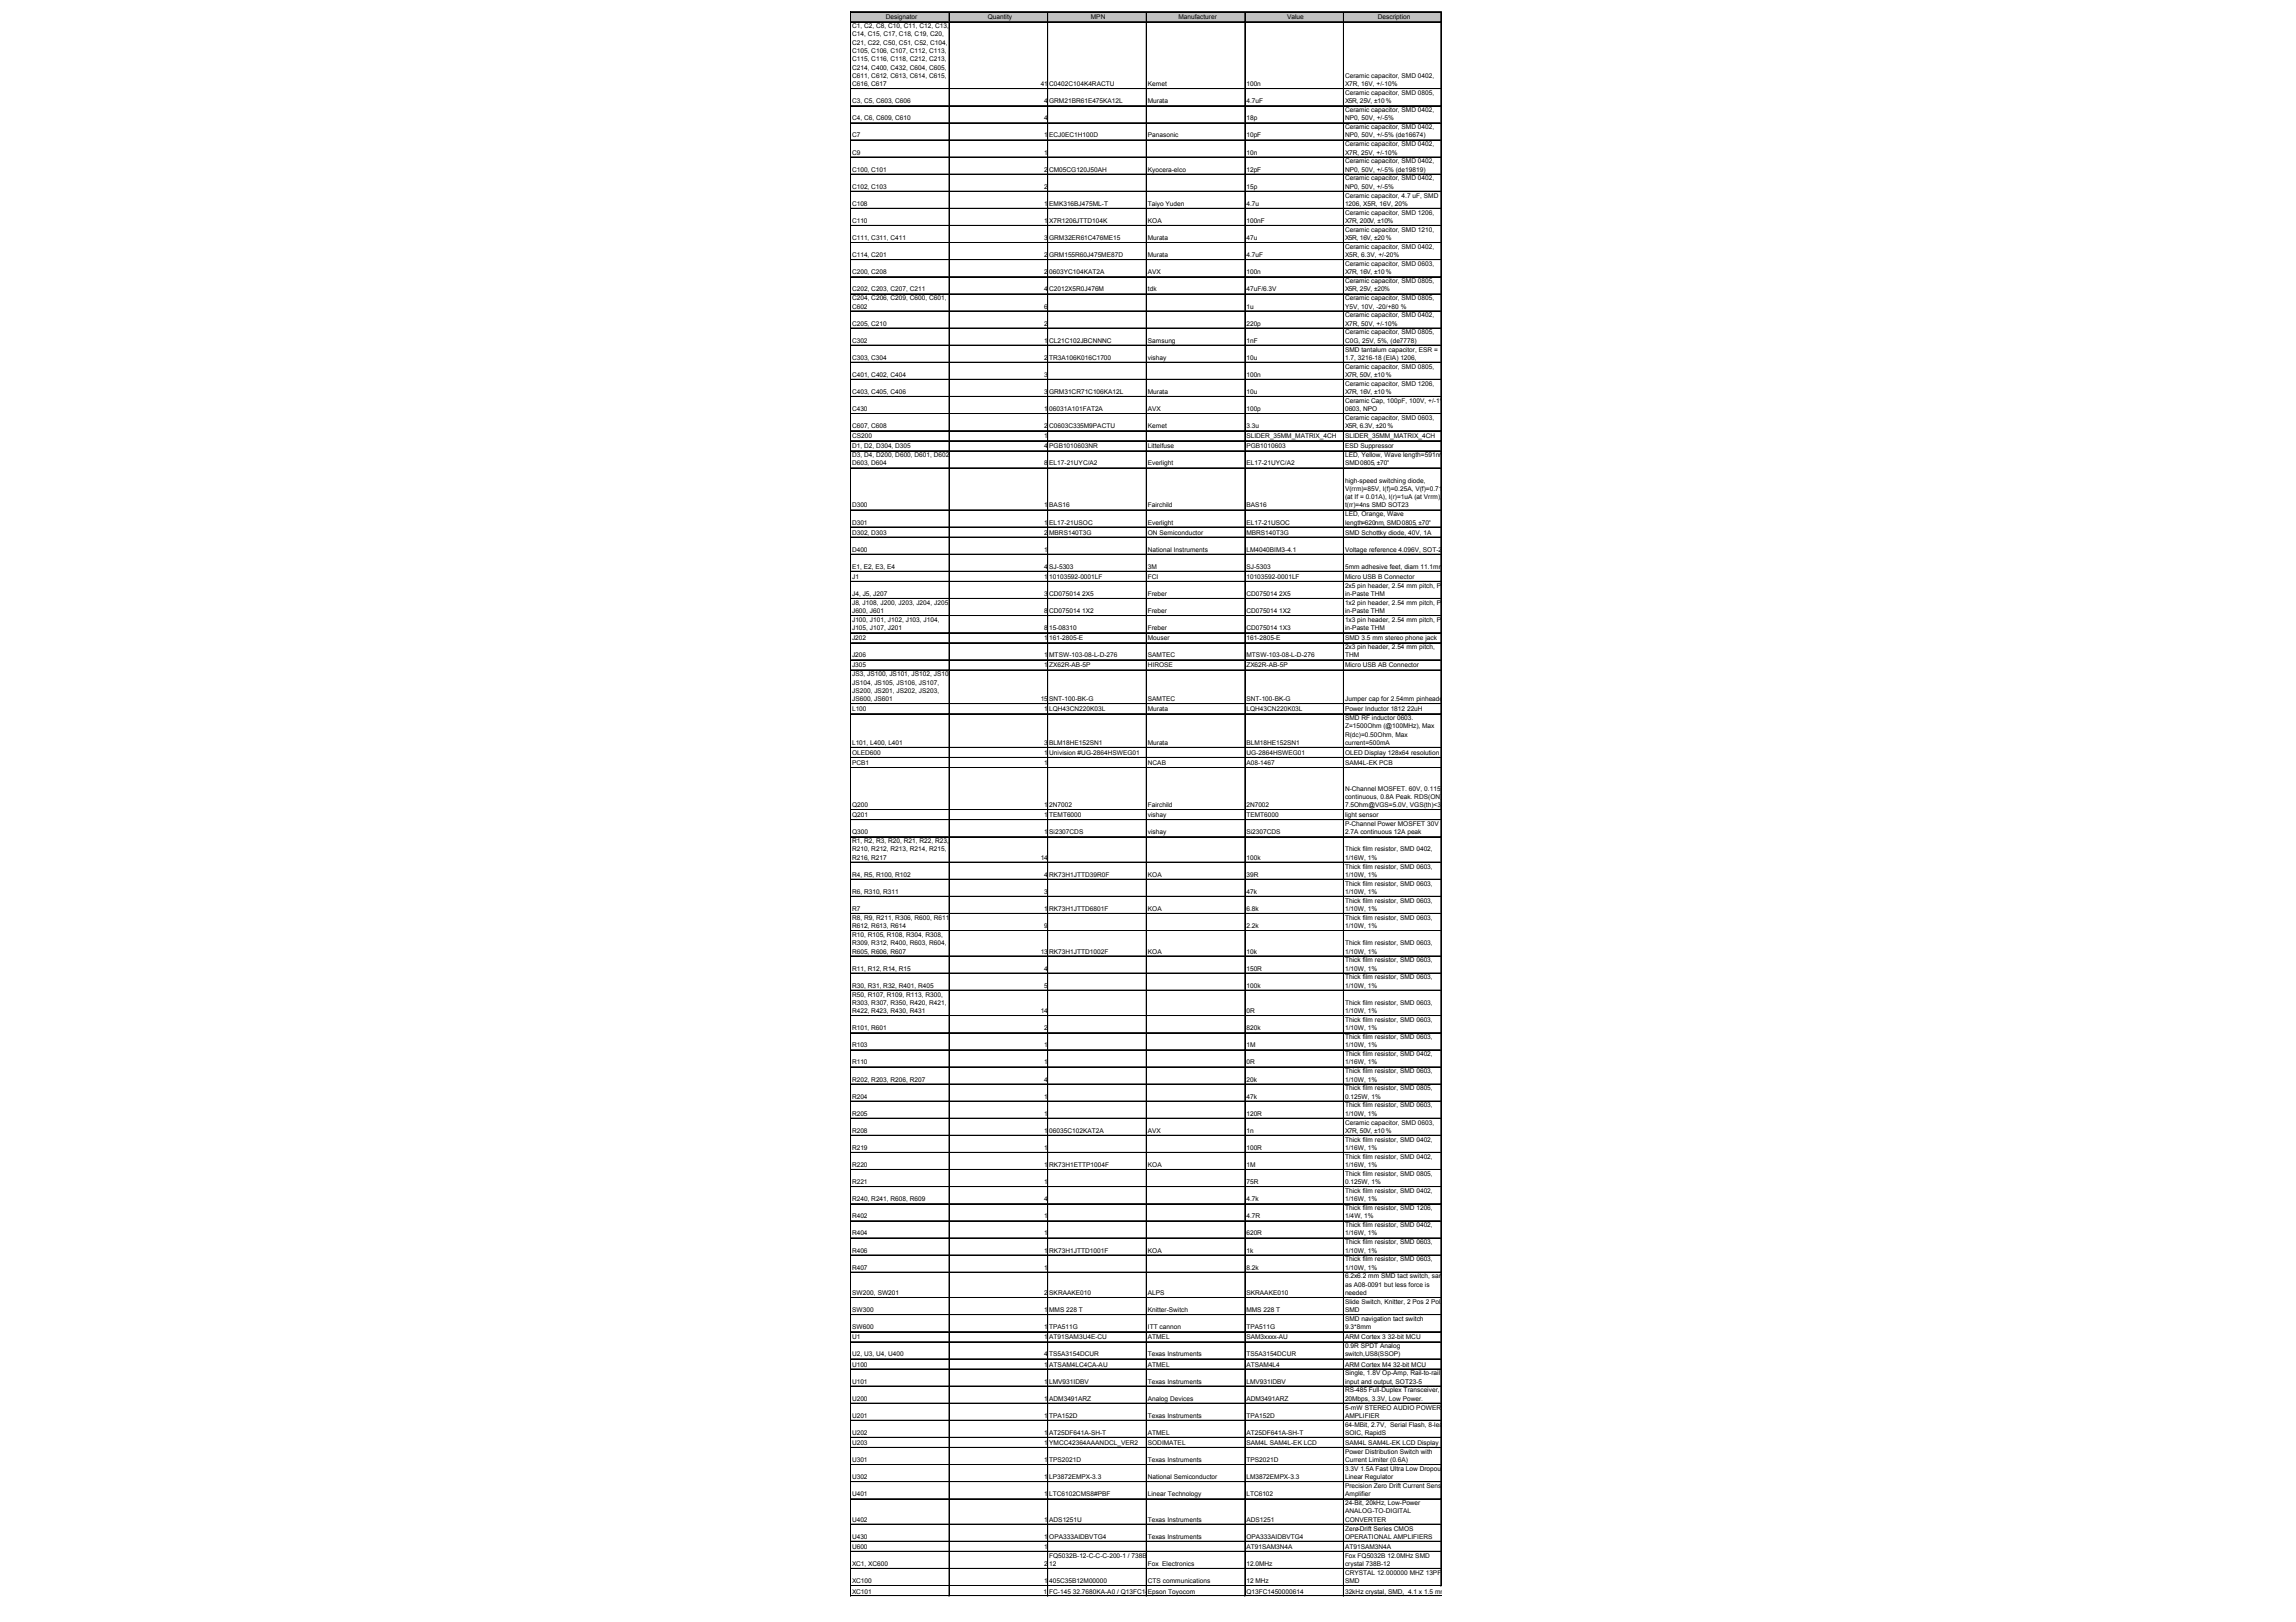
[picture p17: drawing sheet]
<svg xmlns="http://www.w3.org/2000/svg" width="297mm" height="210mm" viewBox="0 0 297 210" stroke-linecap="round" stroke-linejoin="round" font-family="sans-serif">
<defs><g id="words">
<g font-size=".8">
<text x="110.2" y="3.6">C1, C2, C8, C10, C11, C12, C13,</text>
<text x="110.2" y="4.7">C14, C15, C17, C18, C19, C20,</text>
<text x="110.2" y="5.8">C21, C22, C50, C51, C52, C104,</text>
<text x="114.6" y="2.5">Designator</text>
<text x="127.8" y="2.5">Quantity</text>
<text x="141.1" y="2.5">MPN</text>
<text x="152.5" y="2.5">Manufacturer</text>
<text x="166.5" y="2.5">Value</text>
<text x="178.2" y="2.5">Description</text>
<text x="110.2" y="6.9">C105, C106, C107, C112, C113,</text>
<text x="110.2" y="7.9">C115, C116, C118, C212, C213,</text>
<text x="110.2" y="9">C214, C400, C432, C604, C605,</text>
<text x="110.2" y="10.1">C611, C612, C613, C614, C615,</text>
<text x="110.2" y="11.2">C616, C617</text>
<text x="134.6" y="11.2">41</text>
<text x="135.7" y="11.2">C0402C104K4RACTU</text>
<text x="148.5" y="11.2">Kemet</text>
<text x="161.3" y="11.2">100n</text>
<text x="174" y="10.1">Ceramic capacitor, SMD 0402,</text>
<text x="174" y="11.2">X7R, 16V, +/-10%</text>
<text x="110.2" y="13.4">C3, C5, C603, C606</text>
<text x="110.2" y="15.6">C4, C6, C609, C610</text>
<text x="110.2" y="17.8">C7</text>
<text x="135.1" y="13.4">4</text>
<text x="135.1" y="15.6">4</text>
<text x="135.1" y="17.8">1</text>
<text x="135.7" y="13.4">GRM21BR61E475KA12L</text>
<text x="135.7" y="17.8">ECJ0EC1H100D</text>
<text x="148.5" y="13.4">Murata</text>
<text x="148.5" y="17.8">Panasonic</text>
<text x="161.3" y="13.4">4.7uF</text>
<text x="161.3" y="15.6">18p</text>
<text x="161.3" y="17.8">10pF</text>
<text x="174" y="12.3">Ceramic capacitor, SMD 0805,</text>
<text x="174" y="13.4">X5R, 25V, ±10%</text>
<text x="174" y="14.5">Ceramic capacitor, SMD 0402,</text>
<text x="174" y="15.6">NP0, 50V, +/-5%</text>
<text x="174" y="16.7">Ceramic capacitor, SMD 0402,</text>
<text x="174" y="17.8">NP0, 50V, +/-5% (de16674)</text>
<text x="110.2" y="20">C9</text>
<text x="110.2" y="22.2">C100, C101</text>
<text x="135.1" y="20">1</text>
<text x="135.1" y="22.2">2</text>
<text x="135.7" y="22.2">CM05CG120J50AH</text>
<text x="148.5" y="22.2">Kyocera-elco</text>
<text x="161.3" y="20">10n</text>
<text x="161.3" y="22.2">12pF</text>
<text x="174" y="18.9">Ceramic capacitor, SMD 0402,</text>
<text x="174" y="20">X7R, 25V, +/-10%</text>
<text x="174" y="21.1">Ceramic capacitor, SMD 0402,</text>
<text x="174" y="22.2">NP0, 50V, +/-5% (de19819)</text>
<text x="174" y="23.4">Ceramic capacitor, SMD 0402,</text>
<text x="110.2" y="24.4">C102, C103</text>
<text x="110.2" y="26.6">C108</text>
<text x="110.2" y="28.9">C110</text>
<text x="135.1" y="24.4">2</text>
<text x="135.1" y="26.6">1</text>
<text x="135.1" y="28.9">1</text>
<text x="135.7" y="26.6">EMK316BJ475ML-T</text>
<text x="135.7" y="28.9">X7R1206JTTD104K</text>
<text x="148.5" y="26.6">Taiyo Yuden</text>
<text x="148.5" y="28.9">KOA</text>
<text x="161.3" y="24.4">15p</text>
<text x="161.3" y="26.6">4.7u</text>
<text x="161.3" y="28.9">100nF</text>
<text x="174" y="24.4">NP0, 50V, +/-5%</text>
<text x="174" y="25.6">Ceramic capacitor, 4.7 uF, SMD</text>
<text x="174" y="26.6">1206, X5R, 16V, 20%</text>
<text x="174" y="27.8">Ceramic capacitor, SMD 1206,</text>
<text x="174" y="28.9">X7R, 200V, ±10%</text>
<text x="174" y="30">Ceramic capacitor, SMD 1210,</text>
<text x="110.2" y="31.1">C111, C311, C411</text>
<text x="110.2" y="33.3">C114, C201</text>
<text x="110.2" y="35.5">C200, C208</text>
<text x="135.1" y="31.1">3</text>
<text x="135.1" y="33.3">2</text>
<text x="135.1" y="35.5">2</text>
<text x="135.7" y="31.1">GRM32ER61C476ME15</text>
<text x="135.7" y="33.3">GRM155R60J475ME87D</text>
<text x="135.7" y="35.5">0603YC104KAT2A</text>
<text x="148.5" y="31.1">Murata</text>
<text x="148.5" y="33.3">Murata</text>
<text x="148.5" y="35.5">AVX</text>
<text x="161.3" y="31.1">47u</text>
<text x="161.3" y="33.3">4.7uF</text>
<text x="161.3" y="35.5">100n</text>
<text x="174" y="31.1">X5R, 16V, ±20%</text>
<text x="174" y="32.2">Ceramic capacitor, SMD 0402,</text>
<text x="174" y="33.3">X5R, 6.3V, +/-20%</text>
<text x="174" y="34.4">Ceramic capacitor, SMD 0603,</text>
<text x="174" y="35.5">X7R, 16V, ±10%</text>
<text x="110.2" y="37.7">C202, C203, C207, C211</text>
<text x="110.2" y="38.9">C204, C206, C209, C600, C601,</text>
<text x="110.2" y="39.9">C602</text>
<text x="135.1" y="37.7">4</text>
<text x="135.1" y="39.9">6</text>
<text x="135.7" y="37.7">C2012X5R0J476M</text>
<text x="148.5" y="37.7">tdk</text>
<text x="161.3" y="37.7">47uF/6.3V</text>
<text x="161.3" y="39.9">1u</text>
<text x="174" y="36.6">Ceramic capacitor, SMD 0805,</text>
<text x="174" y="37.7">X5R, 25V, ±20%</text>
<text x="174" y="38.9">Ceramic capacitor, SMD 0805,</text>
<text x="174" y="39.9">Y5V, 10V, -20/+80 %</text>
<text x="174" y="41.1">Ceramic capacitor, SMD 0402,</text>
<text x="110.2" y="42.1">C205, C210</text>
<text x="110.2" y="44.4">C302</text>
<text x="110.2" y="46.6">C303, C304</text>
<text x="135.1" y="42.1">2</text>
<text x="135.1" y="44.4">1</text>
<text x="135.1" y="46.6">2</text>
<text x="135.7" y="44.4">CL21C102JBCNNNC</text>
<text x="135.7" y="46.6">TR3A106K016C1700</text>
<text x="148.5" y="44.4">Samsung</text>
<text x="148.5" y="46.6">vishay</text>
<text x="161.3" y="42.1">220p</text>
<text x="161.3" y="44.4">1nF</text>
<text x="161.3" y="46.6">10u</text>
<text x="174" y="42.1">X7R, 50V, +/-10%</text>
<text x="174" y="43.3">Ceramic capacitor, SMD 0805,</text>
<text x="174" y="44.4">C0G, 25V, 5%, (de7778)</text>
<text x="174" y="45.5">SMD tantalum capacitor, ESR =</text>
<text x="174" y="46.6">1.7, 3216-18 (EIA) 1206,</text>
<text x="174" y="47.7">Ceramic capacitor, SMD 0805,</text>
<text x="110.2" y="48.8">C401, C402, C404</text>
<text x="110.2" y="51">C403, C405, C406</text>
<text x="110.2" y="53.2">C430</text>
<text x="135.1" y="48.8">3</text>
<text x="135.1" y="51">3</text>
<text x="135.1" y="53.2">1</text>
<text x="135.7" y="51">GRM31CR71C106KA12L</text>
<text x="135.7" y="53.2">06031A101FAT2A</text>
<text x="148.5" y="51">Murata</text>
<text x="148.5" y="53.2">AVX</text>
<text x="161.3" y="48.8">100n</text>
<text x="161.3" y="51">10u</text>
<text x="161.3" y="53.2">100p</text>
<text x="174" y="48.8">X7R, 50V, ±10%</text>
<text x="174" y="49.9">Ceramic capacitor, SMD 1206,</text>
<text x="174" y="51">X7R, 16V, ±10%</text>
<text x="174" y="52.1">Ceramic Cap, 100pF, 100V, +/-1%,</text>
<text x="174" y="53.2">0603, NPO</text>
<text x="110.2" y="55.4">C607, C608</text>
<text x="110.2" y="56.7">CS200</text>
<text x="110.2" y="58">D1, D2, D304, D305</text>
<text x="110.2" y="59.2">D3, D4, D200, D600, D601, D602,</text>
<text x="135.1" y="55.4">2</text>
<text x="135.1" y="56.7">1</text>
<text x="135.1" y="58">4</text>
<text x="135.7" y="55.4">C0603C335M9PACTU</text>
<text x="135.7" y="58">PGB1010603NR</text>
<text x="148.5" y="55.4">Kemet</text>
<text x="148.5" y="58">Littelfuse</text>
<text x="161.3" y="55.4">3.3u</text>
<text x="161.3" y="56.7">SLIDER_35MM_MATRIX_4CH</text>
<text x="161.3" y="58">PGB1010603</text>
<text x="174" y="54.3">Ceramic capacitor, SMD 0603,</text>
<text x="174" y="55.4">X5R, 6.3V, ±20%</text>
<text x="174" y="56.7">SLIDER_35MM_MATRIX_4CH</text>
<text x="174" y="58">ESD Suppressor</text>
<text x="174" y="59.2">LED, Yellow, Wave length=591nm,</text>
<text x="110.2" y="60.2">D603, D604</text>
<text x="110.2" y="65.7">D300</text>
<text x="135.1" y="60.2">8</text>
<text x="135.1" y="65.7">1</text>
<text x="135.7" y="60.2">EL17-21UYC/A2</text>
<text x="135.7" y="65.7">BAS16</text>
<text x="148.5" y="60.2">Everlight</text>
<text x="148.5" y="65.7">Fairchild</text>
<text x="161.3" y="60.2">EL17-21UYC/A2</text>
<text x="161.3" y="65.7">BAS16</text>
<text x="174" y="60.2">SMD0805, ±70°</text>
<text x="174" y="62.5">high-speed switching diode,</text>
<text x="174" y="63.5">V(rrm)=85V, I(f)=0.25A, V(f)=0.71V</text>
<text x="174" y="64.6">(at If = 0.01A), I(r)=1uA (at Vrrm),</text>
<text x="174" y="65.7">t(rr)=4ns SMD SOT23</text>
<text x="110.2" y="67.9">D301</text>
<text x="110.2" y="69.2">D302, D303</text>
<text x="110.2" y="71.4">D400</text>
<text x="135.1" y="67.9">1</text>
<text x="135.1" y="69.2">2</text>
<text x="135.1" y="71.4">1</text>
<text x="135.7" y="67.9">EL17-21USOC</text>
<text x="135.7" y="69.2">MBRS140T3G</text>
<text x="148.5" y="67.9">Everlight</text>
<text x="148.5" y="69.2">ON Semiconductor</text>
<text x="148.5" y="71.4">National Instruments</text>
<text x="161.3" y="67.9">EL17-21USOC</text>
<text x="161.3" y="69.2">MBRS140T3G</text>
<text x="161.3" y="71.4">LM4040BIM3-4.1</text>
<text x="174" y="66.8">LED, Orange, Wave</text>
<text x="174" y="67.9">length=620nm, SMD0805, ±70°</text>
<text x="174" y="69.2">SMD Schottky diode, 40V, 1A</text>
<text x="174" y="71.4">Voltage reference 4.096V, SOT-23</text>
<text x="110.2" y="73.6">E1, E2, E3, E4</text>
<text x="110.2" y="74.9">J1</text>
<text x="110.2" y="77.1">J4, J5, J207</text>
<text x="135.1" y="73.6">4</text>
<text x="135.1" y="74.9">1</text>
<text x="135.1" y="77.1">3</text>
<text x="135.7" y="73.6">SJ-5303</text>
<text x="135.7" y="74.9">10103592-0001LF</text>
<text x="135.7" y="77.1">CD075014 2X5</text>
<text x="148.5" y="73.6">3M</text>
<text x="148.5" y="74.9">FCI</text>
<text x="148.5" y="77.1">Freber</text>
<text x="161.3" y="73.6">SJ-5303</text>
<text x="161.3" y="74.9">10103592-0001LF</text>
<text x="161.3" y="77.1">CD075014 2X5</text>
<text x="174" y="73.6">5mm adhesive feet, diam 11.1mm</text>
<text x="174" y="74.9">Micro USB B Connector</text>
<text x="174" y="76.1">2x5 pin header, 2.54 mm pitch, Pin-</text>
<text x="174" y="77.1">in-Paste THM</text>
<text x="110.2" y="78.3">J8, J108, J200, J203, J204, J205,</text>
<text x="110.2" y="79.3">J600, J601</text>
<text x="110.2" y="80.5">J100, J101, J102, J103, J104,</text>
<text x="110.2" y="81.6">J105, J107, J201</text>
<text x="110.2" y="82.9">J202</text>
<text x="135.1" y="79.3">8</text>
<text x="135.1" y="81.6">8</text>
<text x="135.1" y="82.9">1</text>
<text x="135.7" y="79.3">CD075014 1X2</text>
<text x="135.7" y="81.6">15-08310</text>
<text x="135.7" y="82.9">161-2805-E</text>
<text x="148.5" y="79.3">Freber</text>
<text x="148.5" y="81.6">Freber</text>
<text x="148.5" y="82.9">Mouser</text>
<text x="161.3" y="79.3">CD075014 1X2</text>
<text x="161.3" y="81.6">CD075014 1X3</text>
<text x="161.3" y="82.9">161-2805-E</text>
<text x="174" y="78.3">1x2 pin header, 2.54 mm pitch, Pin-</text>
<text x="174" y="79.3">in-Paste THM</text>
<text x="174" y="80.5">1x3 pin header, 2.54 mm pitch, Pin-</text>
<text x="174" y="81.6">in-Paste THM</text>
<text x="174" y="82.9">SMD 3.5 mm stereo phone jack</text>
<text x="110.2" y="85.1">J206</text>
<text x="110.2" y="86.4">J305</text>
<text x="110.2" y="87.5">JS3, JS100, JS101, JS102, JS103,</text>
<text x="110.2" y="88.6">JS104, JS105, JS106, JS107,</text>
<text x="110.2" y="89.7">JS200, JS201, JS202, JS203,</text>
<text x="135.1" y="85.1">1</text>
<text x="135.1" y="86.4">1</text>
<text x="135.7" y="85.1">MTSW-103-08-L-D-276</text>
<text x="135.7" y="86.4">ZX62R-AB-5P</text>
<text x="148.5" y="85.1">SAMTEC</text>
<text x="148.5" y="86.4">HIROSE</text>
<text x="161.3" y="85.1">MTSW-103-08-L-D-276</text>
<text x="161.3" y="86.4">ZX62R-AB-5P</text>
<text x="174" y="84">2x3 pin header, 2.54 mm pitch,</text>
<text x="174" y="85.1">THM</text>
<text x="174" y="86.4">Micro USB AB Connector</text>
<text x="110.2" y="90.7">JS600, JS601</text>
<text x="110.2" y="92">L100</text>
<text x="134.6" y="90.7">15</text>
<text x="135.1" y="92">1</text>
<text x="135.7" y="90.7">SNT-100-BK-G</text>
<text x="135.7" y="92">LQH43CN220K03L</text>
<text x="148.5" y="90.7">SAMTEC</text>
<text x="148.5" y="92">Murata</text>
<text x="161.3" y="90.7">SNT-100-BK-G</text>
<text x="161.3" y="92">LQH43CN220K03L</text>
<text x="174" y="90.7">Jumper cap for 2.54mm pinheader</text>
<text x="174" y="92">Power Inductor 1812 22uH</text>
<text x="174" y="93.2">SMD RF inductor 0603.</text>
<text x="174" y="94.3">Z=1500Ohm (@100MHz), Max</text>
<text x="174" y="95.3">R(dc)=0.50Ohm, Max</text>
<text x="110.2" y="96.4">L101, L400, L401</text>
<text x="110.2" y="97.7">OLED600</text>
<text x="110.2" y="99">PCB1</text>
<text x="135.1" y="96.4">3</text>
<text x="135.1" y="97.7">1</text>
<text x="135.1" y="99">1</text>
<text x="135.7" y="96.4">BLM18HE152SN1</text>
<text x="135.7" y="97.7">Univision #UG-2864HSWEG01</text>
<text x="148.5" y="96.4">Murata</text>
<text x="148.5" y="99">NCAB</text>
<text x="161.3" y="96.4">BLM18HE152SN1</text>
<text x="161.3" y="97.7">UG-2864HSWEG01</text>
<text x="161.3" y="99">A08-1467</text>
<text x="174" y="96.4">current=500mA</text>
<text x="174" y="97.7">OLED Display 128x64 resolution</text>
<text x="174" y="99">SAM4L-EK PCB</text>
<text x="110.2" y="104.5">Q200</text>
<text x="110.2" y="105.8">Q201</text>
<text x="110.2" y="108">Q300</text>
<text x="135.1" y="104.5">1</text>
<text x="135.1" y="105.8">1</text>
<text x="135.1" y="108">1</text>
<text x="135.7" y="104.5">2N7002</text>
<text x="135.7" y="105.8">TEMT6000</text>
<text x="135.7" y="108">Si2307CDS</text>
<text x="148.5" y="104.5">Fairchild</text>
<text x="148.5" y="105.8">vishay</text>
<text x="148.5" y="108">vishay</text>
<text x="161.3" y="104.5">2N7002</text>
<text x="161.3" y="105.8">TEMT6000</text>
<text x="161.3" y="108">Si2307CDS</text>
<text x="174" y="102.3">N-Channel MOSFET. 60V, 0.115A</text>
<text x="174" y="103.4">continuous, 0.8A Peak. RDS(ON) =</text>
<text x="174" y="104.5">7.5Ohm@VGS=5.0V, VGS(th)&lt;3V</text>
<text x="174" y="105.8">light sensor</text>
<text x="174" y="106.9">P-Channel Power MOSFET 30V</text>
<text x="174" y="108">2.7A continuous 12A peak</text>
<text x="110.2" y="109.1">R1, R2, R3, R20, R21, R22, R23,</text>
<text x="110.2" y="110.2">R210, R212, R213, R214, R215,</text>
<text x="110.2" y="111.3">R216, R217</text>
<text x="110.2" y="113.5">R4, R5, R100, R102</text>
<text x="134.6" y="111.3">14</text>
<text x="135.1" y="113.5">4</text>
<text x="135.7" y="113.5">RK73H1JTTD39R0F</text>
<text x="148.5" y="113.5">KOA</text>
<text x="161.3" y="111.3">100k</text>
<text x="161.3" y="113.5">39R</text>
<text x="174" y="110.2">Thick film resistor, SMD 0402,</text>
<text x="174" y="111.3">1/16W, 1%</text>
<text x="174" y="112.4">Thick film resistor, SMD 0603,</text>
<text x="174" y="113.5">1/10W, 1%</text>
<text x="110.2" y="115.7">R6, R310, R311</text>
<text x="110.2" y="117.9">R7</text>
<text x="110.2" y="119">R8, R9, R211, R306, R600, R611,</text>
<text x="135.1" y="115.7">3</text>
<text x="135.1" y="117.9">1</text>
<text x="135.7" y="117.9">RK73H1JTTD6801F</text>
<text x="148.5" y="117.9">KOA</text>
<text x="161.3" y="115.7">47k</text>
<text x="161.3" y="117.9">6.8k</text>
<text x="174" y="114.6">Thick film resistor, SMD 0603,</text>
<text x="174" y="115.7">1/10W, 1%</text>
<text x="174" y="116.8">Thick film resistor, SMD 0603,</text>
<text x="174" y="117.9">1/10W, 1%</text>
<text x="174" y="119">Thick film resistor, SMD 0603,</text>
<text x="110.2" y="120.1">R612, R613, R614</text>
<text x="110.2" y="121.2">R10, R105, R108, R304, R308,</text>
<text x="110.2" y="122.3">R309, R312, R400, R603, R604,</text>
<text x="110.2" y="123.4">R605, R606, R607</text>
<text x="110.2" y="125.6">R11, R12, R14, R15</text>
<text x="134.6" y="123.4">13</text>
<text x="135.1" y="120.1">9</text>
<text x="135.1" y="125.6">4</text>
<text x="135.7" y="123.4">RK73H1JTTD1002F</text>
<text x="148.5" y="123.4">KOA</text>
<text x="161.3" y="120.1">2.2k</text>
<text x="161.3" y="123.4">10k</text>
<text x="161.3" y="125.6">150R</text>
<text x="174" y="120.1">1/10W, 1%</text>
<text x="174" y="122.3">Thick film resistor, SMD 0603,</text>
<text x="174" y="123.4">1/10W, 1%</text>
<text x="174" y="124.5">Thick film resistor, SMD 0603,</text>
<text x="174" y="125.6">1/10W, 1%</text>
<text x="110.2" y="127.8">R30, R31, R32, R401, R405</text>
<text x="110.2" y="129">R50, R107, R109, R113, R300,</text>
<text x="110.2" y="130">R303, R307, R350, R420, R421,</text>
<text x="110.2" y="131.1">R422, R423, R430, R431</text>
<text x="134.6" y="131.1">14</text>
<text x="135.1" y="127.8">5</text>
<text x="161.3" y="127.8">100k</text>
<text x="161.3" y="131.1">0R</text>
<text x="174" y="126.7">Thick film resistor, SMD 0603,</text>
<text x="174" y="127.8">1/10W, 1%</text>
<text x="174" y="130">Thick film resistor, SMD 0603,</text>
<text x="174" y="131.1">1/10W, 1%</text>
<text x="110.2" y="133.3">R101, R601</text>
<text x="110.2" y="135.5">R103</text>
<text x="110.2" y="137.8">R110</text>
<text x="135.1" y="133.3">2</text>
<text x="135.1" y="135.5">1</text>
<text x="135.1" y="137.8">1</text>
<text x="161.3" y="133.3">820k</text>
<text x="161.3" y="135.5">1M</text>
<text x="161.3" y="137.8">0R</text>
<text x="174" y="132.3">Thick film resistor, SMD 0603,</text>
<text x="174" y="133.3">1/10W, 1%</text>
<text x="174" y="134.5">Thick film resistor, SMD 0603,</text>
<text x="174" y="135.5">1/10W, 1%</text>
<text x="174" y="136.7">Thick film resistor, SMD 0402,</text>
<text x="174" y="137.8">1/16W, 1%</text>
<text x="110.2" y="140">R202, R203, R206, R207</text>
<text x="110.2" y="142.2">R204</text>
<text x="135.1" y="140">4</text>
<text x="135.1" y="142.2">1</text>
<text x="161.3" y="140">20k</text>
<text x="161.3" y="142.2">47k</text>
<text x="174" y="138.9">Thick film resistor, SMD 0603,</text>
<text x="174" y="140">1/10W, 1%</text>
<text x="174" y="141.1">Thick film resistor, SMD 0805,</text>
<text x="174" y="142.2">0.125W, 1%</text>
<text x="174" y="143.3">Thick film resistor, SMD 0603,</text>
<text x="110.2" y="144.4">R205</text>
<text x="110.2" y="146.6">R208</text>
<text x="110.2" y="148.8">R219</text>
<text x="135.1" y="144.4">1</text>
<text x="135.1" y="146.6">1</text>
<text x="135.1" y="148.8">1</text>
<text x="135.7" y="146.6">06035C102KAT2A</text>
<text x="148.5" y="146.6">AVX</text>
<text x="161.3" y="144.4">120R</text>
<text x="161.3" y="146.6">1n</text>
<text x="161.3" y="148.8">100R</text>
<text x="174" y="144.4">1/10W, 1%</text>
<text x="174" y="145.5">Ceramic capacitor, SMD 0603,</text>
<text x="174" y="146.6">X7R, 50V, ±10%</text>
<text x="174" y="147.7">Thick film resistor, SMD 0402,</text>
<text x="174" y="148.8">1/16W, 1%</text>
<text x="174" y="150">Thick film resistor, SMD 0402,</text>
<text x="110.2" y="151">R220</text>
<text x="110.2" y="153.2">R221</text>
<text x="110.2" y="155.5">R240, R241, R608, R609</text>
<text x="135.1" y="151">1</text>
<text x="135.1" y="153.2">1</text>
<text x="135.1" y="155.5">4</text>
<text x="135.7" y="151">RK73H1ETTP1004F</text>
<text x="148.5" y="151">KOA</text>
<text x="161.3" y="151">1M</text>
<text x="161.3" y="153.2">75R</text>
<text x="161.3" y="155.5">4.7k</text>
<text x="174" y="151">1/16W, 1%</text>
<text x="174" y="152.2">Thick film resistor, SMD 0805,</text>
<text x="174" y="153.2">0.125W, 1%</text>
<text x="174" y="154.4">Thick film resistor, SMD 0402,</text>
<text x="174" y="155.5">1/16W, 1%</text>
<text x="110.2" y="157.7">R402</text>
<text x="110.2" y="159.9">R404</text>
<text x="135.1" y="157.7">1</text>
<text x="135.1" y="159.9">1</text>
<text x="161.3" y="157.7">4.7R</text>
<text x="161.3" y="159.9">620R</text>
<text x="174" y="156.6">Thick film resistor, SMD 1206,</text>
<text x="174" y="157.7">1/4W, 1%</text>
<text x="174" y="158.8">Thick film resistor, SMD 0402,</text>
<text x="174" y="159.9">1/16W, 1%</text>
<text x="174" y="161">Thick film resistor, SMD 0603,</text>
<text x="110.2" y="162.1">R406</text>
<text x="110.2" y="164.3">R407</text>
<text x="110.2" y="167.6">SW200, SW201</text>
<text x="135.1" y="162.1">1</text>
<text x="135.1" y="164.3">1</text>
<text x="135.1" y="167.6">2</text>
<text x="135.7" y="162.1">RK73H1JTTD1001F</text>
<text x="135.7" y="167.6">SKRAAKE010</text>
<text x="148.5" y="162.1">KOA</text>
<text x="148.5" y="167.6">ALPS</text>
<text x="161.3" y="162.1">1k</text>
<text x="161.3" y="164.3">8.2k</text>
<text x="161.3" y="167.6">SKRAAKE010</text>
<text x="174" y="162.1">1/10W, 1%</text>
<text x="174" y="163.2">Thick film resistor, SMD 0603,</text>
<text x="174" y="164.3">1/10W, 1%</text>
<text x="174" y="165.4">6.2x6.2 mm SMD tact switch, same</text>
<text x="174" y="166.5">as A08-0091 but less force is</text>
<text x="174" y="167.6">needed</text>
<text x="110.2" y="169.8">SW300</text>
<text x="110.2" y="172">SW600</text>
<text x="110.2" y="173.3">U1</text>
<text x="135.1" y="169.8">1</text>
<text x="135.1" y="172">1</text>
<text x="135.1" y="173.3">1</text>
<text x="135.7" y="169.8">MMS 228 T</text>
<text x="135.7" y="172">TPA511G</text>
<text x="135.7" y="173.3">AT91SAM3U4E-CU</text>
<text x="148.5" y="169.8">Knitter-Switch</text>
<text x="148.5" y="172">ITT cannon</text>
<text x="148.5" y="173.3">ATMEL</text>
<text x="161.3" y="169.8">MMS 228 T</text>
<text x="161.3" y="172">TPA511G</text>
<text x="161.3" y="173.3">SAM3xxxx-AU</text>
<text x="174" y="168.7">Slide Switch, Knitter, 2 Pos 2 Pol,</text>
<text x="174" y="169.8">SMD</text>
<text x="174" y="171">SMD navigation tact switch</text>
<text x="174" y="172">9.3*8mm</text>
<text x="174" y="173.3">ARM Cortex 3 32-bit MCU</text>
<text x="110.2" y="175.5">U2, U3, U4, U400</text>
<text x="110.2" y="176.8">U100</text>
<text x="110.2" y="179.1">U101</text>
<text x="135.1" y="175.5">4</text>
<text x="135.1" y="176.8">1</text>
<text x="135.1" y="179.1">1</text>
<text x="135.7" y="175.5">TS5A3154DCUR</text>
<text x="135.7" y="176.8">ATSAM4LC4CA-AU</text>
<text x="135.7" y="179.1">LMV931IDBV</text>
<text x="148.5" y="175.5">Texas Instruments</text>
<text x="148.5" y="176.8">ATMEL</text>
<text x="148.5" y="179.1">Texas Instruments</text>
<text x="161.3" y="175.5">TS5A3154DCUR</text>
<text x="161.3" y="176.8">ATSAM4L4</text>
<text x="161.3" y="179.1">LMV931IDBV</text>
<text x="174" y="174.5">0.9R SPDT Analog</text>
<text x="174" y="175.5">switch,US8(SSOP)</text>
<text x="174" y="176.8">ARM Cortex M4 32-bit MCU</text>
<text x="174" y="178">Single, 1.8V Op-Amp, Rail-to-rail</text>
<text x="174" y="179.1">input and output, SOT23-5</text>
<text x="110.2" y="181.3">U200</text>
<text x="110.2" y="183.5">U201</text>
<text x="110.2" y="185.7">U202</text>
<text x="135.1" y="181.3">1</text>
<text x="135.1" y="183.5">1</text>
<text x="135.1" y="185.7">1</text>
<text x="135.7" y="181.3">ADM3491ARZ</text>
<text x="135.7" y="183.5">TPA152D</text>
<text x="135.7" y="185.7">AT25DF641A-SH-T</text>
<text x="148.5" y="181.3">Analog Devices</text>
<text x="148.5" y="183.5">Texas Instruments</text>
<text x="148.5" y="185.7">ATMEL</text>
<text x="161.3" y="181.3">ADM3491ARZ</text>
<text x="161.3" y="183.5">TPA152D</text>
<text x="161.3" y="185.7">AT25DF641A-SH-T</text>
<text x="174" y="180.2">RS-485 Full-Duplex Transceiver,</text>
<text x="174" y="181.3">20Mbps, 3.3V, Low Power.</text>
<text x="174" y="182.4">5-mW STEREO AUDIO POWER</text>
<text x="174" y="183.5">AMPLIFIER</text>
<text x="174" y="184.6">64-MBit, 2.7V, Serial Flash, 8-lead</text>
<text x="174" y="185.7">SOIC, RapidS</text>
<text x="110.2" y="187">U203</text>
<text x="110.2" y="189.2">U301</text>
<text x="110.2" y="191.4">U302</text>
<text x="135.1" y="187">1</text>
<text x="135.1" y="189.2">1</text>
<text x="135.1" y="191.4">1</text>
<text x="135.7" y="187">YMCC42364AAANDCL_VER2</text>
<text x="135.7" y="189.2">TPS2021D</text>
<text x="135.7" y="191.4">LP3872EMPX-3.3</text>
<text x="148.5" y="187">SODIMATEL</text>
<text x="148.5" y="189.2">Texas Instruments</text>
<text x="148.5" y="191.4">National Semiconductor</text>
<text x="161.3" y="187">SAM4L SAM4L-EK LCD</text>
<text x="161.3" y="189.2">TPS2021D</text>
<text x="161.3" y="191.4">LM3872EMPX-3.3</text>
<text x="174" y="187">SAM4L SAM4L-EK LCD Display</text>
<text x="174" y="188.1">Power Distribution Switch with</text>
<text x="174" y="189.2">Current Limiter (0.6A)</text>
<text x="174" y="190.4">3.3V 1.5A Fast Ultra Low Dropout</text>
<text x="174" y="191.4">Linear Regulator</text>
<text x="110.2" y="193.6">U401</text>
<text x="110.2" y="196.9">U402</text>
<text x="135.1" y="193.6">1</text>
<text x="135.1" y="196.9">1</text>
<text x="135.7" y="193.6">LTC6102CMS8#PBF</text>
<text x="135.7" y="196.9">ADS1251U</text>
<text x="148.5" y="193.6">Linear Technology</text>
<text x="148.5" y="196.9">Texas Instruments</text>
<text x="161.3" y="193.6">LTC6102</text>
<text x="161.3" y="196.9">ADS1251</text>
<text x="174" y="192.6">Precision Zero Drift Current Sense</text>
<text x="174" y="193.6">Amplifier</text>
<text x="174" y="194.8">24-Bit, 20kHz, Low-Power</text>
<text x="174" y="195.9">ANALOG-TO-DIGITAL</text>
<text x="174" y="196.9">CONVERTER</text>
<text x="110.2" y="199.1">U430</text>
<text x="110.2" y="200.4">U600</text>
<text x="110.2" y="202.7">XC1, XC600</text>
<text x="135.1" y="199.1">1</text>
<text x="135.1" y="200.4">1</text>
<text x="135.1" y="202.7">2</text>
<text x="135.7" y="199.1">OPA333AIDBVTG4</text>
<text x="135.7" y="201.6">FQ5032B-12-C-C-C-200-1 / 738B-</text>
<text x="135.7" y="202.7">12</text>
<text x="148.5" y="199.1">Texas Instruments</text>
<text x="148.5" y="202.7">Fox Electronics</text>
<text x="161.3" y="199.1">OPA333AIDBVTG4</text>
<text x="161.3" y="200.4">AT91SAM3N4A</text>
<text x="161.3" y="202.7">12.0MHz</text>
<text x="174" y="198.1">Zerø-Drift Series CMOS</text>
<text x="174" y="199.1">OPERATIONAL AMPLIFIERS</text>
<text x="174" y="200.4">AT91SAM3N4A</text>
<text x="174" y="201.6">Fox FQ5032B 12.0MHz SMD</text>
<text x="174" y="202.7">crystal 738B-12</text>
<text x="174" y="203.8">CRYSTAL 12.000000 MHZ 13PF</text>
<text x="110.2" y="204.9">XC100</text>
<text x="110.2" y="206.2">XC101</text>
<text x="135" y="206.2">1</text>
<text x="135.1" y="204.9">1</text>
<text x="135.7" y="204.9">405C35B12M00000</text>
<text x="135.7" y="206.2">FC-145 32.7680KA-A0 / Q13FC1450000614</text>
<text x="148.5" y="204.9">CTS communications</text>
<text x="148.5" y="206.2">Epson Toyocom</text>
<text x="161.3" y="204.9">12 MHz</text>
<text x="161.3" y="206.2">Q13FC1450000614</text>
<text x="174" y="204.9">SMD</text>
<text x="174" y="206.2">32kHz crystal, SMD, 4.1 x 1.5 mm, FC-145</text>
</g>
</g></defs>
<path d="M110.1 1.6h76.4v1.3h-76.4z" fill="#c0c0c0"/>
<g fill="none" stroke="#000" stroke-width=".13">
<path d="M110 1.5v205.1M110.1 1.5v205.1M110.1 1.5h76.4M110.1 1.6h76.4M110.1 2.8h76.4M110.1 2.9h76.4M110.1 11.5h76.4M110.1 13.7h76.4M110.1 15.9h76.4M110.1 18.1h76.4M110.1 18.2h76.4M122.8 1.6v205"/>
<path d="M135.5 1.6v205M135.6 1.6v205M148.3 1.6v205M161 1.6v205M161.1 1.6v205M173.8 1.6v205M186.4 1.6v203.7M186.5 1.6v203.7M110.1 20.3h76.4M110.1 20.4h76.4M110.1 22.5h76.4M110.1 22.6h76.4"/>
<path d="M110.1 24.7h76.4M110.1 24.8h76.4M110.1 27h76.4M110.1 29.2h76.4M110.1 31.4h76.4M110.1 33.6h76.4M110.1 35.8h76.4M110.1 35.9h76.4M110.1 38h76.4M110.1 38.1h76.4M110.1 40.2h76.4M110.1 40.3h76.4"/>
<path d="M110.1 42.4h76.4M110.1 42.5h76.4M110.1 44.7h76.4M110.1 46.9h76.4M110.1 49.1h76.4M110.1 51.3h76.4M110.1 51.4h76.4M110.1 53.5h76.4M110.1 53.6h76.4M110.1 55.7h76.4M110.1 55.8h76.4M110.1 57h76.4"/>
<path d="M110.1 57.1h76.4M110.1 58.3h76.4M110.1 58.4h76.4M110.1 60.5h76.4M110.1 60.6h76.4M110.1 66h76.4M110.1 68.2h76.4M110.1 69.5h76.4M110.1 71.7h76.4M110.1 71.8h76.4M110.1 73.9h76.4M110.1 74h76.4"/>
<path d="M110.1 75.2h76.4M110.1 75.3h76.4M110.1 77.4h76.4M110.1 77.5h76.4M110.1 79.7h76.4M110.1 81.9h76.4M110.1 83.2h76.4M110.1 85.4h76.4M110.1 86.7h76.4M110.1 91.1h76.4M110.1 92.4h76.4M110.1 96.7h76.4"/>
<path d="M110.1 96.8h76.4M110.1 98h76.4M110.1 98.1h76.4M110.1 99.3h76.4M110.1 99.4h76.4M110.1 104.8h76.4M110.1 106.1h76.4M110.1 108.3h76.4M110.1 111.6h76.4M110.1 113.8h76.4M110.1 116h76.4M110.1 118.2h76.4"/>
<path d="M110.1 118.3h76.4M110.1 120.4h76.4M110.1 120.5h76.4M110.1 123.7h76.4M110.1 123.8h76.4M110.1 125.9h76.4M110.1 126h76.4M110.1 128.1h76.4M110.1 128.2h76.4M110.1 131.4h76.4M110.1 131.5h76.4M110.1 133.6h76.4"/>
<path d="M110.1 133.7h76.4M110.1 135.8h76.4M110.1 135.9h76.4M110.1 138.1h76.4M110.1 140.3h76.4M110.1 142.5h76.4M110.1 144.7h76.4M110.1 144.8h76.4M110.1 146.9h76.4M110.1 147h76.4M110.1 149.1h76.4M110.1 149.2h76.4"/>
<path d="M110.1 151.3h76.4M110.1 151.4h76.4M110.1 153.6h76.4M110.1 155.8h76.4M110.1 158h76.4M110.1 160.2h76.4M110.1 162.4h76.4M110.1 162.5h76.4M110.1 164.6h76.4M110.1 164.7h76.4M110.1 167.9h76.4M110.1 168h76.4"/>
<path d="M110.1 170.1h76.4M110.1 170.2h76.4M110.1 172.3h76.4M110.1 172.4h76.4M110.1 173.6h76.4M110.1 173.7h76.4M110.1 175.8h76.4M110.1 175.9h76.4M110.1 177.2h76.4M110.1 179.4h76.4M110.1 181.6h76.4M110.1 183.8h76.4"/>
<path d="M110.1 186h76.4M110.1 186.1h76.4M110.1 187.3h76.4M110.1 187.4h76.4M110.1 189.5h76.4M110.1 189.6h76.4M110.1 191.7h76.4M110.1 191.8h76.4M110.1 193.9h76.4M110.1 194h76.4M110.1 197.2h76.4M110.1 197.3h76.4"/>
<path d="M110.1 199.4h76.4M110.1 199.5h76.4M110.1 200.8h76.4M110.1 203h76.4M110.1 205.2h76.4M110.1 206.5h76.4"/>
</g>
<use href="#words"/>
</svg>
